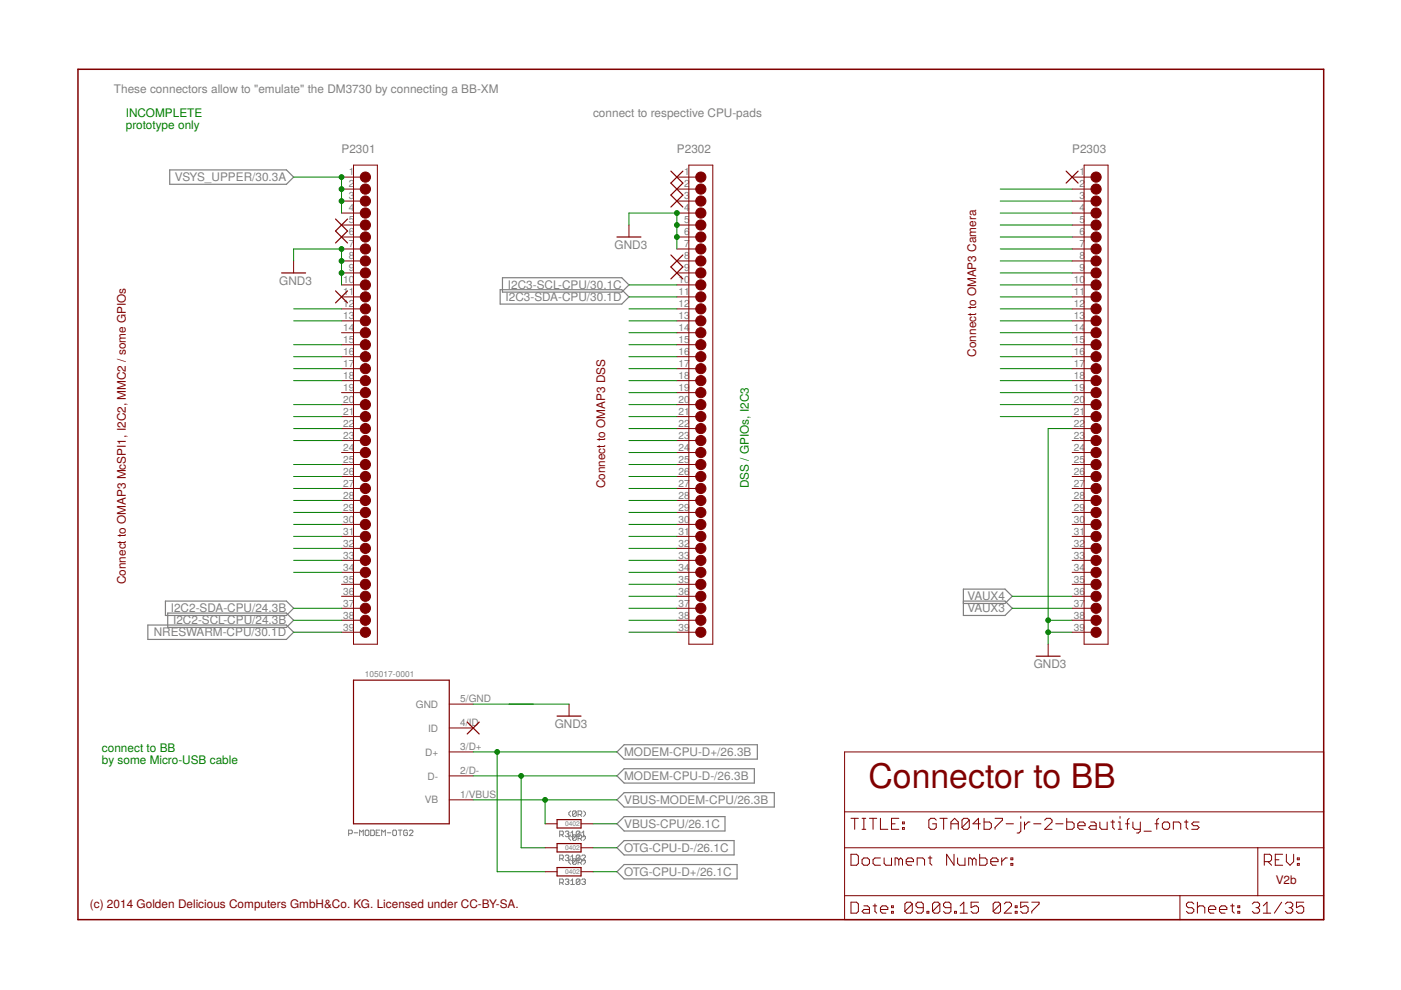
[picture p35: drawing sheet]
<svg xmlns="http://www.w3.org/2000/svg" width="297mm" height="210mm" viewBox="0 0 297 210" stroke-linecap="round" stroke-linejoin="round" font-family="sans-serif">
<defs><g id="words">
<text font-size="7.2" fill="#800000" x="184.1" y="167.1">Connector to BB</text>
<g font-size="2.5" fill="#808080">
<text x="24.1" y="19.8">These connectors allow to &quot;emulate&quot; the DM3730 by connecting a BB-XM</text>
<text x="125.7" y="24.9">connect to respective CPU-pads</text>
<text x="72.4" y="32.5">P2301</text>
<text x="143.5" y="32.5">P2302</text>
<text x="227.3" y="32.5">P2303</text>
<text x="37.1" y="38.4">VSYS_UPPER/30.3A</text>
<text x="130.3" y="52.8">GND3</text>
<text x="59.2" y="60.4">GND3</text>
<text x="107.2" y="63.8">I2C3-SDA-CPU/30.1D</text>
<text x="107.7" y="61.3">I2C3-SCL-CPU/30.1C</text>
<text x="36.2" y="129.9">I2C2-SDA-CPU/24.3B</text>
<text x="205.1" y="129.9">VAUX3</text>
<text x="205.1" y="127.3">VAUX4</text>
<text x="32.6" y="134.9">NRESWARM-CPU/30.1D</text>
<text x="36.7" y="132.4">I2C2-SCL-CPU/24.3B</text>
<text x="219.2" y="141.7">GND3</text>
<text x="117.6" y="154.4">GND3</text>
<text x="132.3" y="160.3">MODEM-CPU-D+/26.3B</text>
<text x="132.3" y="165.4">MODEM-CPU-D-/26.3B</text>
<text x="132.3" y="170.5">VBUS-MODEM-CPU/26.3B</text>
<text x="132.3" y="175.6">VBUS-CPU/26.1C</text>
<text x="132.3" y="180.6">OTG-CPU-D-/26.1C</text>
<text x="132.3" y="185.7">OTG-CPU-D+/26.1C</text>
</g>
<g font-size="2.5" fill="#008000">
<text x="26.7" y="24.9">INCOMPLETE</text>
<text x="26.7" y="27.4">prototype only</text>
<text x="158.7" y="103.6" transform="rotate(-90 158.7 103.6)">DSS / GPIOs, I2C3</text>
<text x="21.6" y="159.4">connect to BB</text>
<text x="21.6" y="162">by some Micro-USB cable</text>
</g>
<g font-size="2.5" fill="#800000">
<text x="207" y="75.6" transform="rotate(-90 207 75.6)">Connect to OMAP3 Camera</text>
<text x="128.3" y="103.6" transform="rotate(-90 128.3 103.6)">Connect to OMAP3 DSS</text>
<text x="26.7" y="123.9" transform="rotate(-90 26.7 123.9)">Connect to OMAP3 McSPI1, I2C2, MMC2 / some GPIOs</text>
<text x="270.5" y="187.4">V2b</text>
<text x="19.1" y="192.4">(c) 2014 Golden Delicious Computers GmbH&amp;Co. KG. Licensed under CC-BY-SA.</text>
</g>
<g font-size="2.1" fill="#808080">
<text x="74" y="39.7">2</text>
<text x="74" y="37.2">1</text>
<text x="145.1" y="39.7">2</text>
<text x="145.1" y="37.2">1</text>
<text x="228.9" y="39.7">2</text>
<text x="228.9" y="37.2">1</text>
<text x="74" y="42.3">3</text>
<text x="74" y="44.8">4</text>
<text x="74" y="47.3">5</text>
<text x="145.1" y="42.3">3</text>
<text x="145.1" y="44.8">4</text>
<text x="145.1" y="47.3">5</text>
<text x="228.9" y="42.3">3</text>
<text x="228.9" y="44.8">4</text>
<text x="228.9" y="47.3">5</text>
<text x="74" y="49.9">6</text>
<text x="74" y="52.4">7</text>
<text x="145.1" y="49.9">6</text>
<text x="145.1" y="52.4">7</text>
<text x="228.9" y="49.9">6</text>
<text x="228.9" y="52.4">7</text>
<text x="74" y="55">8</text>
<text x="74" y="57.5">9</text>
<text x="145.1" y="55">8</text>
<text x="145.1" y="57.5">9</text>
<text x="228.9" y="55">8</text>
<text x="228.9" y="57.5">9</text>
<text x="72.8" y="60">10</text>
<text x="72.8" y="62.6">11</text>
<text x="72.8" y="65.1">12</text>
<text x="143.9" y="60">10</text>
<text x="143.9" y="62.6">11</text>
<text x="143.9" y="65.1">12</text>
<text x="227.7" y="60">10</text>
<text x="227.7" y="62.6">11</text>
<text x="227.7" y="65.1">12</text>
<text x="72.8" y="67.7">13</text>
<text x="72.8" y="70.2">14</text>
<text x="143.9" y="67.7">13</text>
<text x="143.9" y="70.2">14</text>
<text x="227.7" y="67.7">13</text>
<text x="227.7" y="70.2">14</text>
<text x="72.8" y="72.7">15</text>
<text x="72.8" y="75.3">16</text>
<text x="72.8" y="77.8">17</text>
<text x="143.9" y="72.7">15</text>
<text x="143.9" y="75.3">16</text>
<text x="143.9" y="77.8">17</text>
<text x="227.7" y="72.7">15</text>
<text x="227.7" y="75.3">16</text>
<text x="227.7" y="77.8">17</text>
<text x="72.8" y="80.4">18</text>
<text x="72.8" y="82.9">19</text>
<text x="143.9" y="80.4">18</text>
<text x="143.9" y="82.9">19</text>
<text x="227.7" y="80.4">18</text>
<text x="227.7" y="82.9">19</text>
<text x="72.8" y="85.4">20</text>
<text x="72.8" y="88">21</text>
<text x="143.9" y="85.4">20</text>
<text x="143.9" y="88">21</text>
<text x="227.7" y="85.4">20</text>
<text x="227.7" y="88">21</text>
<text x="72.8" y="90.5">22</text>
<text x="72.8" y="93.1">23</text>
<text x="72.8" y="95.6">24</text>
<text x="143.9" y="90.5">22</text>
<text x="143.9" y="93.1">23</text>
<text x="143.9" y="95.6">24</text>
<text x="227.7" y="90.5">22</text>
<text x="227.7" y="93.1">23</text>
<text x="227.7" y="95.6">24</text>
<text x="72.8" y="98.1">25</text>
<text x="72.8" y="100.7">26</text>
<text x="143.9" y="98.1">25</text>
<text x="143.9" y="100.7">26</text>
<text x="227.7" y="98.1">25</text>
<text x="227.7" y="100.7">26</text>
<text x="72.8" y="103.2">27</text>
<text x="72.8" y="105.8">28</text>
<text x="143.9" y="103.2">27</text>
<text x="143.9" y="105.8">28</text>
<text x="227.7" y="103.2">27</text>
<text x="227.7" y="105.8">28</text>
<text x="72.8" y="108.3">29</text>
<text x="72.8" y="110.8">30</text>
<text x="72.8" y="113.4">31</text>
<text x="143.9" y="108.3">29</text>
<text x="143.9" y="110.8">30</text>
<text x="143.9" y="113.4">31</text>
<text x="227.7" y="108.3">29</text>
<text x="227.7" y="110.8">30</text>
<text x="227.7" y="113.4">31</text>
<text x="72.8" y="115.9">32</text>
<text x="72.8" y="118.5">33</text>
<text x="143.9" y="115.9">32</text>
<text x="143.9" y="118.5">33</text>
<text x="227.7" y="115.9">32</text>
<text x="227.7" y="118.5">33</text>
<text x="72.8" y="121">34</text>
<text x="72.8" y="123.5">35</text>
<text x="143.9" y="121">34</text>
<text x="143.9" y="123.5">35</text>
<text x="227.7" y="121">34</text>
<text x="227.7" y="123.5">35</text>
<text x="72.8" y="126.1">36</text>
<text x="72.8" y="128.6">37</text>
<text x="72.8" y="131.1">38</text>
<text x="143.9" y="126.1">36</text>
<text x="143.9" y="128.6">37</text>
<text x="143.9" y="131.1">38</text>
<text x="227.7" y="126.1">36</text>
<text x="227.7" y="128.6">37</text>
<text x="227.7" y="131.1">38</text>
<text x="72.8" y="133.7">39</text>
<text x="143.9" y="133.7">39</text>
<text x="227.7" y="133.7">39</text>
<text x="97.6" y="148.9">5/GND</text>
<text x="88.2" y="150">GND</text>
<text x="90.8" y="155.1">ID</text>
<text x="97.6" y="154">4/ID</text>
<text x="90.1" y="160.2">D+</text>
<text x="97.6" y="159.1">3/D+</text>
<text x="90.7" y="165.3">D-</text>
<text x="97.6" y="164.2">2/D-</text>
<text x="90.1" y="170.4">VB</text>
<text x="97.6" y="169.2">1/VBUS</text>
</g>
<text font-size="1.8" fill="#808080" x="77.4" y="143.4">105017-0001</text>
<g font-size="1.4" fill="#808080">
<text x="119.8" y="175.2">0402</text>
<text x="119.8" y="180.3">0402</text>
<text x="119.8" y="185.3">0402</text>
</g>
</g></defs>
<g fill="none" stroke="#808080" stroke-width=".21">
<path d="M73.9 176.8h.6l.2-.2v-.4l-.2-.2h-.6v1.2M75.1 176.6h.8M76.2 177.2v-1.2l.4 .4 .4-.4v1.2M77.6 176h.4l.2 .2v.8l-.2 .2h-.4l-.2-.2v-.8zM78.6 176h.6l.2 .2v.8l-.2 .2h-.6zM79.8 176.6h.4M80.5 176h-.7v1.2h.7M80.9 177.2v-1.2l.4 .4 .4-.4v1.2M82.1 176.6h.8M83.5 176h.3l.3 .2v.8l-.3 .2h-.3l-.2-.2v-.8zM84.4 176h.8M84.8 176v1.2"/>
<path d="M86.4 176.2l-.2-.2h-.4l-.2 .2v.8l.2 .2h.4l.2-.2v-.4h-.4M86.8 176.2l.2-.2h.4l.1 .2v.2l-.7 .8h.7M118.7 177h.6l.1-.2v-.4l-.1-.2h-.6v1.2M119.1 177l.3 .4M119.8 176.4l.2-.2h.4l.2 .2-.2 .4M120.2 176.8h.2M120.4 176.8l.2 .2-.2 .4h-.4l-.2-.2M121 177l-.4 .4v.4l.4 .4M121 171.9l-.4 .4v.4l.4 .4M121 176.6l.4-.4v1.8M121 177.4h.8M121.4 177.2l.2-.2h.4l.2 .2"/>
<path d="M122.2 172.1l-.2-.2h-.4l-.2 .2v.8M122.2 172.1v.8l-.2 .2h-.4l-.2-.2M122.2 177.2l-.8 .8M122.2 172.1l-.8 .8M122.6 177.8h.5l.2-.2v-.4l-.2-.2h-.5v1.2M122.6 172.7h.5l.2-.2v-.4l-.2-.2h-.5v1.2M123 176.4l-.2-.2h-.4l-.2 .2v1.6l-.2 .2h-.4l-.2-.2M123 177.8l.3 .4M123 172.7l.3 .4M123 176.4v.8l-.2 .2h-.4l-.2-.2M123 176.4l-.8 .8M123.3 177.4h.8"/>
<path d="M123.3 176.6l.4-.4v1.2M123.7 171.9l.4 .4v.4l-.4 .4M123.7 177l.4 .4M124.1 177.4v.4l-.4 .4M118.7 182.1h.6l.1-.2v-.4l-.1-.2h-.6v1.2M118.7 187.2h.6l.1-.2v-.4l-.1-.2h-.6v1.1M119.1 182.1l.3 .4M119.1 187.2l.3 .3M119.8 181.5l.2-.2h.4l.2 .2-.2 .4M119.8 186.6l.2-.2h.4l.2 .2-.2 .4M120.2 181.9h.2M120.2 187h.2"/>
<path d="M120.4 181.9l.2 .2-.2 .4h-.4l-.2-.2M120.4 187l.2 .2-.2 .3h-.4l-.2-.2M121 182.1l-.4 .4v.4l.4 .4M121 181.7l.4-.4v1.8M121 186.8l.4-.4v1.1M121 182.5h.8M121 187.5h.8M121.4 182.3l.2-.2h.4l.2 .2M122.2 182.3l-.8 .8M122.6 182.9h.5l.2-.2v-.4l-.2-.2h-.5v1.2M123 181.5l-.2-.2h-.4l-.2 .2v1.6l-.2 .2h-.4l-.2-.2M123 186.6l-.2-.2h-.4l-.2 .2v.7"/>
<path d="M123 182.9l.3 .4M123 181.5v.8l-.2 .2h-.4l-.2-.2M123 186.6v.7l-.2 .2h-.4l-.2-.2M123 181.5l-.8 .8M123 186.6l-.8 .7M123.3 181.5l.2-.2h.4l.2 .2v.2l-.8 .8h.8M123.3 186.6l.2-.2h.4l.2 .2-.2 .4M123.7 182.1l.4 .4M123.7 187h.2M123.9 187l.2 .2-.2 .3h-.4l-.2-.2M124.1 182.5v.4l-.4 .4"/>
</g>
<g fill="none" stroke="#808080" stroke-width=".25">
<path d="M36 36h24.7l1.6 1.5-1.6 1.6h-24.7zM106.5 58.9h25.3l1.5 1.5-1.5 1.5h-25.3zM106 61.4h25.8l1.5 1.5-1.5 1.6h-25.8zM31.3 132.5h29.4l1.6 1.5-1.6 1.6h-29.4zM35.1 127.4h25.6l1.6 1.6-1.6 1.5h-25.6zM35.6 130h25.1l1.6 1.5-1.6 1.5h-25.1zM204.3 127.4h8.8l1.5 1.6-1.5 1.5h-8.8v-5.6h8.8l1.5 1.5-1.5 1.6h-8.8M130.8 159.4l1.5-1.5h28.3v3.1h-28.3zM130.8 169.6l1.5-1.5h31.9v3h-31.9zM130.8 164.5l1.5-1.5h27.6v3h-27.6zM130.8 179.7l1.5-1.5h23.3v3.1h-23.3zM130.8 174.7l1.5-1.6h21.4v3.1h-21.4z"/>
<path d="M130.8 184.8l1.5-1.5h24v3.1h-24z"/>
</g>
<g fill="none" stroke="#800000" stroke-width=".21">
<path d="M72.4 37.5h5.1M75 35h5v101.6h-5zM143.5 37.5h5.1M146 35h5.1v101.6h-5.1zM227.3 37.5h5.1M229.8 35h5.1v101.6h-5.1zM62.3 55.3v2.6M72.4 40.1h5.1M72.4 42.6h5.1M72.4 45.2h5.1M72.4 47.7h5.1M72.4 50.2h5.1"/>
<path d="M72.4 52.8h5.1M72.4 55.3h5.1M72.4 57.9h5.1M133.3 47.7v2.5M143.5 40.1h5.1M143.5 42.6h5.1M143.5 45.2h5.1M143.5 47.7h5.1M143.5 50.2h5.1M143.5 52.8h5.1M143.5 55.3h5.1M143.5 57.9h5.1"/>
<path d="M227.3 40.1h5.1M227.3 42.6h5.1M227.3 45.2h5.1M227.3 47.7h5.1M227.3 50.2h5.1M227.3 52.8h5.1M227.3 55.3h5.1M227.3 57.9h5.1M72.4 60.4h5.1M72.4 62.9h5.1M72.4 65.5h5.1M72.4 68h5.1"/>
<path d="M72.4 70.5h5.1M72.4 73.1h5.1M72.4 75.6h5.1M72.4 78.2h5.1M143.5 60.4h5.1M143.5 62.9h5.1M143.5 65.5h5.1M143.5 68h5.1M143.5 70.5h5.1M143.5 73.1h5.1M143.5 75.6h5.1M143.5 78.2h5.1"/>
<path d="M227.3 60.4h5.1M227.3 62.9h5.1M227.3 65.5h5.1M227.3 68h5.1M227.3 70.5h5.1M227.3 73.1h5.1M227.3 75.6h5.1M227.3 78.2h5.1M72.4 80.7h5.1M72.4 83.2h5.1M72.4 85.8h5.1M72.4 88.3h5.1"/>
<path d="M72.4 90.9h5.1M72.4 93.4h5.1M72.4 95.9h5.1M72.4 98.5h5.1M143.5 80.7h5.1M143.5 83.2h5.1M143.5 85.8h5.1M143.5 88.3h5.1M143.5 90.9h5.1M143.5 93.4h5.1M143.5 95.9h5.1M143.5 98.5h5.1"/>
<path d="M227.3 80.7h5.1M227.3 83.2h5.1M227.3 85.8h5.1M227.3 88.3h5.1M227.3 90.9h5.1M227.3 93.4h5.1M227.3 95.9h5.1M227.3 98.5h5.1M72.4 101h5.1M72.4 103.6h5.1M72.4 106.1h5.1M72.4 108.6h5.1"/>
<path d="M72.4 111.2h5.1M72.4 113.7h5.1M72.4 116.3h5.1M72.4 118.8h5.1M143.5 101h5.1M143.5 103.6h5.1M143.5 106.1h5.1M143.5 108.6h5.1M143.5 111.2h5.1M143.5 113.7h5.1M143.5 116.3h5.1M143.5 118.8h5.1"/>
<path d="M227.3 101h5.1M227.3 103.6h5.1M227.3 106.1h5.1M227.3 108.6h5.1M227.3 111.2h5.1M227.3 113.7h5.1M227.3 116.3h5.1M227.3 118.8h5.1M72.4 121.3h5.1M72.4 123.9h5.1M72.4 126.4h5.1M72.4 129h5.1"/>
<path d="M72.4 131.5h5.1M72.4 134h5.1M143.5 121.3h5.1M143.5 123.9h5.1M143.5 126.4h5.1M143.5 129h5.1M143.5 131.5h5.1M143.5 134h5.1M222.2 136.6v2.5M227.3 121.3h5.1M227.3 123.9h5.1M227.3 126.4h5.1"/>
<path d="M227.3 129h5.1M227.3 131.5h5.1M227.3 134h5.1M95.2 159.4h5.1M95.2 154.3h5.1M95.2 149.3h5.1M120.6 149.3v2.5M179.1 159.4h101.5v35.6h-101.5zM95.2 169.6h5.1M95.2 164.5h5.1M115.6 179.7h2.5M115.6 174.7h2.5"/>
<path d="M123.2 179.7h2.5M123.2 174.7h2.5M179.1 179.7h101.5M179.1 172.1h101.5M180.4 173.5h1.6M181.2 173.5v2.3M182.8 173.5h.8M182.8 175.8h.8M183.2 173.5v2.3M184.3 173.5h1.6M185.1 173.5v2.3M186.7 173.5v2.3h1.5"/>
<path d="M189 174.7h.8M190.6 173.5h-1.6v2.3h1.6M191.3 175.5h.4v.3h-.4zM191.3 174.3h.4v.4h-.4zM198.5 173.9l-.4-.4h-.8l-.4 .4v1.6l.4 .3h.8l.4-.3v-.8h-.8M199.3 173.5h1.5M200.1 173.5v2.3M201.6 175.8v-1.5l.8-.8 .8 .8v1.5M201.6 174.7h1.6M205.5 173.9l-.4-.4h-.8l-.3 .4v1.6M205.5 173.9v1.6l-.4 .3h-.8l-.3-.3M205.5 173.9l-1.5 1.6"/>
<path d="M207.9 174.7h-1.6l1.2-1.2v2.3M208.6 173.5v2.3h1.2l.4-.3v-.8l-.4-.4h-1.2M211 173.5h1.5v.4l-1.5 1.6v.3M213.3 174.7h1.6M216.4 173.1v.4M216.4 174.3v1.9l-.4 .4h-.4M217.2 174.3v1.5M218.4 174.3h-.4l-.8 .8M219.2 174.7h1.5M221.5 173.9l.4-.4h.8l.4 .4v.4l-1.6 1.5h1.6M223.8 174.7h1.6M226.2 173.5v2.3h1.1l.4-.3v-.8l-.4-.4h-1.1"/>
<path d="M228.5 175.1h1.6v-.4l-.4-.4h-.8l-.4 .4v.8l.4 .3h.8M231.2 174.3h.8l.4 .4v1.1h-1.2l-.4-.3 .4-.4h1.2M233.2 174.3v1.2l.4 .3h1.1v-1.5M235.5 174.3h.8M235.9 173.9v1.6l.4 .3M237.1 175.8h.8M237.1 174.3h.4v1.5M237.5 173.1v.4M238.6 174.7h.8M239.4 173.5l-.4 .4v1.9M240.2 174.3v1.2l.4 .3h1.2M241.8 174.3v1.9l-.4 .4h-.4"/>
<path d="M242.5 176.2h1.6M244.9 174.7h.8M245.7 173.5l-.4 .4v1.9M246.4 174.7l.4-.4h.8l.4 .4v.8l-.4 .3h-.8l-.4-.3zM248.8 175.8v-1.5h1.1l.4 .4v1.1M251.1 174.3h.8M251.5 173.9v1.6l.4 .3M254.2 174.3h-1.1l-.4 .4 .4 .4h.8l.3 .4-.3 .3h-1.2M266.7 179.7v10.2M115.6 184.8h2.5M123.2 184.8h2.5M179.1 189.9h101.5"/>
<path d="M180.4 181.1h1.2l.4 .4v1.6l-.4 .4h-1.2zM180.4 191.3h1.2l.4 .4v1.5l-.4 .4h-1.2zM182.8 182.3l.4-.4h.7l.4 .4v.8l-.4 .4h-.7l-.4-.4zM183.2 192.1h.7l.4 .3v1.2h-1.1l-.4-.4 .4-.4h1.1M185.1 192.1h.8M185.5 191.7v1.5l.4 .4M186.7 192.8h1.5v-.4l-.4-.3h-.8l-.3 .3v.8l.3 .4h.8M186.7 181.9h-1.2l-.4 .4v.8l.4 .4h1.2M187.5 181.9v1.2l.3 .4h1.2v-1.6M189 193.2h.4v.4h-.4zM189 192.1h.4v.3h-.4zM190.6 182.3l-.4-.4h-.4v1.6"/>
<path d="M190.6 182.3l.4-.4 .3 .4v1.2M190.6 182.3v1.2M192.1 182.7h1.6v-.4l-.4-.4h-.8l-.4 .4v.8l.4 .4h.8M193.4 191.7v1.5l-.4 .4h-.7l-.4-.4M193.4 191.7l-.4-.4h-.7l-.4 .4v1.5M193.4 191.7l-1.5 1.5M194.5 183.5v-1.6h1.1l.4 .4v1.2M195.7 192.4h-1.1l-.4-.3v-.4l.4-.4h.8l.3 .4v1.5l-.3 .4h-.8l-.4-.4M196.5 193.2h.4v.4h-.4zM196.8 181.9h.8M197.2 181.5v1.6l.4 .4M199.3 191.7v1.5l-.4 .4h-.8l-.4-.4"/>
<path d="M199.3 191.7l-.4-.4h-.8l-.4 .4v1.5M199.3 191.7l-1.6 1.5M201.6 192.4h-1.2l-.4-.3v-.4l.4-.4h.8l.4 .4v1.5l-.4 .4h-.8l-.4-.4M202.3 181.1v2.4l-1.6-2.4v2.4M202.4 193.2h.4v.4h-.4zM203 181.9v1.2l.4 .4h1.2v-1.6M203.6 193.6h1.5M203.6 192.1l.7-.8v2.3M206.2 182.3l-.4-.4h-.4v1.6M206.2 182.3v1.2M206.2 182.3l.3-.4 .4 .4v1.2M207.5 191.3h-1.6v1.1l.8-.3h.4l.4 .3v.8l-.4 .4h-.8l-.4-.4"/>
<path d="M207.7 181.1v2.4h1.2l.4-.4v-.8l-.4-.4h-1.2M210.1 182.7h1.5v-.4l-.4-.4h-.8l-.3 .4v.8l.3 .4h.8M212.1 191.7v1.5l-.4 .4h-.7l-.4-.4M212.1 191.7l-.4-.4h-.7l-.4 .4v1.5M212.1 191.7l-1.5 1.5M212.4 181.9v1.6M212.9 191.7l.4-.4h.8l.4 .4v.4l-1.6 1.5h1.6M213.6 181.9h-.4l-.8 .8M214.3 183.1h.4v.4h-.4zM214.3 181.9h.4v.4h-.4zM215.2 193.2h.4v.4h-.4zM215.2 192.1h.4v.3h-.4z"/>
<path d="M218 191.3h-1.6v1.1l.8-.3h.4l.4 .3v.8l-.4 .4h-.8l-.4-.4M218.8 191.3h1.5v.4l-1.5 1.5v.4M250.2 189.9v5.1M253.1 191.7l-.4-.4h-.8l-.4 .4v.4l.4 .3h.8l.4 .4v.4l-.4 .4h-.8l-.4-.4M253.9 192.4l.4-.3h.8l.3 .3v1.2M253.9 191.3v2.3M256.2 192.8h1.6v-.4l-.4-.3h-.8l-.4 .3v.8l.4 .4h.8M258.6 192.8h1.5v-.4l-.4-.3h-.7l-.4 .3v.8l.4 .4h.7M260.9 192.1h.8M261.3 191.7v1.5l.4 .4M262.4 193.2h.4v.4h-.4zM262.4 192.1h.4v.3h-.4z"/>
<path d="M265.5 191.7l.4-.4h.8l.4 .4v.4l-.4 .3M266.3 192.4h.4M266.7 192.4l.4 .4v.4l-.4 .4h-.8l-.4-.4M267.8 193.6h1.6M267.8 192.1l.8-.8v2.3M268.1 182.7h1.1l.4-.4v-.8l-.4-.4h-1.1v2.4M268.8 182.7l.8 .8M270.4 182.3h.8M271.7 191.3l-1.5 2.3M271.9 181.1h-1.5v2.4h1.5M272.5 191.7l.4-.4h.8l.4 .4v.4l-.4 .3M272.7 181.1v1.6l.8 .8 .8-.8v-1.6"/>
<path d="M273.3 192.4h.4M273.7 192.4l.4 .4v.4l-.4 .4h-.8l-.4-.4M275.1 183.1h.4v.4h-.4zM275.1 181.9h.4v.4h-.4zM276.4 191.3h-1.5v1.1l.7-.3h.4l.4 .3v.8l-.4 .4h-.7l-.4-.4"/>
</g>
<path d="M16.5 14.7h264.1v180.3h-264.1z" fill="none" stroke="#800000" stroke-width=".32"/>
<g fill="#800000" stroke="#800000" stroke-width=".21">
<circle cx="77.5" cy="40.1" r="1.08"/>
<circle cx="77.5" cy="42.6" r="1.08"/>
<circle cx="77.5" cy="45.2" r="1.08"/>
<circle cx="77.5" cy="47.7" r="1.08"/>
<circle cx="77.5" cy="50.2" r="1.08"/>
<circle cx="77.5" cy="52.8" r="1.08"/>
<circle cx="77.5" cy="55.3" r="1.08"/>
<circle cx="77.5" cy="57.9" r="1.08"/>
<circle cx="77.5" cy="60.4" r="1.08"/>
<circle cx="77.5" cy="62.9" r="1.08"/>
<circle cx="77.5" cy="65.5" r="1.08"/>
<circle cx="77.5" cy="68" r="1.08"/>
<circle cx="77.5" cy="70.5" r="1.08"/>
<circle cx="77.5" cy="73.1" r="1.08"/>
<circle cx="77.5" cy="75.6" r="1.08"/>
<circle cx="77.5" cy="78.2" r="1.08"/>
<circle cx="77.5" cy="80.7" r="1.08"/>
<circle cx="77.5" cy="83.2" r="1.08"/>
<circle cx="77.5" cy="85.8" r="1.08"/>
<circle cx="77.5" cy="88.3" r="1.08"/>
<circle cx="77.5" cy="90.9" r="1.08"/>
<circle cx="77.5" cy="93.4" r="1.08"/>
<circle cx="77.5" cy="95.9" r="1.08"/>
<circle cx="77.5" cy="98.5" r="1.08"/>
<circle cx="77.5" cy="101" r="1.08"/>
<circle cx="77.5" cy="103.6" r="1.08"/>
<circle cx="77.5" cy="106.1" r="1.08"/>
<circle cx="77.5" cy="108.6" r="1.08"/>
<circle cx="77.5" cy="111.2" r="1.08"/>
<circle cx="77.5" cy="113.7" r="1.08"/>
<circle cx="77.5" cy="116.3" r="1.08"/>
<circle cx="77.5" cy="118.8" r="1.08"/>
<circle cx="77.5" cy="121.3" r="1.08"/>
<circle cx="77.5" cy="123.9" r="1.08"/>
<circle cx="77.5" cy="126.4" r="1.08"/>
<circle cx="77.5" cy="129" r="1.08"/>
<circle cx="77.5" cy="131.5" r="1.08"/>
<circle cx="77.5" cy="134" r="1.08"/>
<circle cx="77.5" cy="37.5" r="1.08"/>
<circle cx="232.4" cy="40.1" r="1.08"/>
<circle cx="232.4" cy="42.6" r="1.08"/>
<circle cx="232.4" cy="45.2" r="1.08"/>
<circle cx="232.4" cy="47.7" r="1.08"/>
<circle cx="232.4" cy="50.2" r="1.08"/>
<circle cx="232.4" cy="52.8" r="1.08"/>
<circle cx="232.4" cy="55.3" r="1.08"/>
<circle cx="232.4" cy="57.9" r="1.08"/>
<circle cx="232.4" cy="60.4" r="1.08"/>
<circle cx="232.4" cy="62.9" r="1.08"/>
<circle cx="232.4" cy="65.5" r="1.08"/>
<circle cx="232.4" cy="68" r="1.08"/>
<circle cx="232.4" cy="70.5" r="1.08"/>
<circle cx="232.4" cy="73.1" r="1.08"/>
<circle cx="232.4" cy="75.6" r="1.08"/>
<circle cx="232.4" cy="78.2" r="1.08"/>
<circle cx="232.4" cy="80.7" r="1.08"/>
<circle cx="232.4" cy="83.2" r="1.08"/>
<circle cx="232.4" cy="85.8" r="1.08"/>
<circle cx="232.4" cy="88.3" r="1.08"/>
<circle cx="232.4" cy="90.9" r="1.08"/>
<circle cx="232.4" cy="93.4" r="1.08"/>
<circle cx="232.4" cy="95.9" r="1.08"/>
<circle cx="232.4" cy="98.5" r="1.08"/>
<circle cx="232.4" cy="101" r="1.08"/>
<circle cx="232.4" cy="103.6" r="1.08"/>
<circle cx="232.4" cy="106.1" r="1.08"/>
<circle cx="232.4" cy="108.6" r="1.08"/>
<circle cx="232.4" cy="111.2" r="1.08"/>
<circle cx="232.4" cy="113.7" r="1.08"/>
<circle cx="232.4" cy="116.3" r="1.08"/>
<circle cx="232.4" cy="118.8" r="1.08"/>
<circle cx="232.4" cy="121.3" r="1.08"/>
<circle cx="232.4" cy="123.9" r="1.08"/>
<circle cx="232.4" cy="126.4" r="1.08"/>
<circle cx="232.4" cy="129" r="1.08"/>
<circle cx="232.4" cy="131.5" r="1.08"/>
<circle cx="232.4" cy="134" r="1.08"/>
<circle cx="232.4" cy="37.5" r="1.08"/>
<circle cx="148.6" cy="40.1" r="1.08"/>
<circle cx="148.6" cy="42.6" r="1.08"/>
<circle cx="148.6" cy="45.2" r="1.08"/>
<circle cx="148.6" cy="47.7" r="1.08"/>
<circle cx="148.6" cy="50.2" r="1.08"/>
<circle cx="148.6" cy="52.8" r="1.08"/>
<circle cx="148.6" cy="55.3" r="1.08"/>
<circle cx="148.6" cy="57.9" r="1.08"/>
<circle cx="148.6" cy="60.4" r="1.08"/>
<circle cx="148.6" cy="62.9" r="1.08"/>
<circle cx="148.6" cy="65.5" r="1.08"/>
<circle cx="148.6" cy="68" r="1.08"/>
<circle cx="148.6" cy="70.5" r="1.08"/>
<circle cx="148.6" cy="73.1" r="1.08"/>
<circle cx="148.6" cy="75.6" r="1.08"/>
<circle cx="148.6" cy="78.2" r="1.08"/>
<circle cx="148.6" cy="80.7" r="1.08"/>
<circle cx="148.6" cy="83.2" r="1.08"/>
<circle cx="148.6" cy="85.8" r="1.08"/>
<circle cx="148.6" cy="88.3" r="1.08"/>
<circle cx="148.6" cy="90.9" r="1.08"/>
<circle cx="148.6" cy="93.4" r="1.08"/>
<circle cx="148.6" cy="95.9" r="1.08"/>
<circle cx="148.6" cy="98.5" r="1.08"/>
<circle cx="148.6" cy="101" r="1.08"/>
<circle cx="148.6" cy="103.6" r="1.08"/>
<circle cx="148.6" cy="106.1" r="1.08"/>
<circle cx="148.6" cy="108.6" r="1.08"/>
<circle cx="148.6" cy="111.2" r="1.08"/>
<circle cx="148.6" cy="113.7" r="1.08"/>
<circle cx="148.6" cy="116.3" r="1.08"/>
<circle cx="148.6" cy="118.8" r="1.08"/>
<circle cx="148.6" cy="121.3" r="1.08"/>
<circle cx="148.6" cy="123.9" r="1.08"/>
<circle cx="148.6" cy="126.4" r="1.08"/>
<circle cx="148.6" cy="129" r="1.08"/>
<circle cx="148.6" cy="131.5" r="1.08"/>
<circle cx="148.6" cy="134" r="1.08"/>
<circle cx="148.6" cy="37.5" r="1.08"/>
</g>
<g fill="none" stroke="#800000" stroke-width=".25">
<path d="M142.2 36.3l2.6 2.5-2.6 2.6 2.6 2.5M144.8 36.3l-2.6 2.5 2.6 2.6-2.6 2.5M226 36.3l2.6 2.5M228.6 36.3l-2.6 2.5M59.7 57.9h5.1M71.1 46.4l2.6 2.6-2.6 2.5M73.7 46.4l-2.6 2.6 2.6 2.5M130.8 50.2h5.1M142.2 54.1l2.6 2.5-2.6 2.5M144.8 54.1l-2.6 2.5 2.6 2.5M71.1 61.7l2.6 2.5M73.7 61.7l-2.6 2.5"/>
<path d="M219.7 139.1h5.1M75 144.2h20.2v30.5h-20.2zM99.1 153.1l2.5 2.5M101.6 153.1l-2.5 2.5M118.1 151.8h5.1M118.1 178.9h5.1v1.7h-5.1zM118.1 173.8h5.1v1.8h-5.1zM118.1 183.9h5.1v1.8h-5.1z"/>
</g>
<g fill="none" stroke="#008000" stroke-width=".21">
<path d="M62.3 37.5h10.1v7.7M62.3 55.3v-2.5h10.1v7.6M133.3 47.7v-2.5h10.2v7.6M212.1 52.8h15.2M212.1 45.2h15.2M212.1 40.1h15.2M212.1 42.6h15.2M212.1 47.7h15.2M212.1 50.2h15.2M212.1 55.3h15.2M212.1 57.9h15.2M62.3 68h10.1"/>
<path d="M62.3 75.6h10.1M62.3 78.2h10.1M62.3 65.5h10.1M62.3 73.1h10.1M133.3 68h10.2M133.3 75.6h10.2M133.3 78.2h10.2M133.3 60.4h10.2M133.3 62.9h10.2M133.3 65.5h10.2M133.3 70.5h10.2M133.3 73.1h10.2"/>
<path d="M212.1 68h15.2M212.1 75.6h15.2M212.1 78.2h15.2M212.1 60.4h15.2M212.1 62.9h15.2M212.1 65.5h15.2M212.1 70.5h15.2M212.1 73.1h15.2M62.3 80.7h10.1M62.3 88.3h10.1M62.3 90.9h10.1M62.3 93.4h10.1"/>
<path d="M62.3 85.8h10.1M62.3 98.5h10.1M133.3 80.7h10.2M133.3 88.3h10.2M133.3 90.9h10.2M133.3 93.4h10.2M133.3 83.2h10.2M133.3 85.8h10.2M133.3 95.9h10.2M133.3 98.5h10.2M212.1 80.7h15.2M212.1 88.3h15.2"/>
<path d="M212.1 83.2h15.2M212.1 85.8h15.2M227.3 90.9h-5.1v45.7M62.3 101h10.1M62.3 103.6h10.1M62.3 106.1h10.1M62.3 108.6h10.1M62.3 111.2h10.1M62.3 113.7h10.1M62.3 116.3h10.1M62.3 118.8h10.1M133.3 101h10.2"/>
<path d="M133.3 103.6h10.2M133.3 106.1h10.2M133.3 108.6h10.2M133.3 111.2h10.2M133.3 113.7h10.2M133.3 116.3h10.2M133.3 118.8h10.2M62.3 121.3h10.1M62.3 131.5h10.1M62.3 134h10.1M62.3 129h10.1M133.3 121.3h10.2"/>
<path d="M133.3 131.5h10.2M133.3 134h10.2M133.3 123.9h10.2M133.3 126.4h10.2M133.3 129h10.2M214.6 126.4h12.7M214.6 129h12.7M222.2 131.5h5.1M222.2 134h5.1M100.3 149.3h20.3M100.3 159.4h30.5M105.4 159.4v25.4h10.2"/>
<path d="M100.3 169.6h30.5M100.3 164.5h30.5M110.5 164.5v15.2h5.1M115.6 169.6v5.1M125.7 179.7h5.1M125.7 174.7h5.1M125.7 184.8h5.1"/>
</g>
<g fill="#008000" stroke="#008000" stroke-width=".21">
<circle cx="72.4" cy="42.6" r=".51"/>
<circle cx="72.4" cy="40.1" r=".51"/>
<circle cx="72.4" cy="37.5" r=".51"/>
<circle cx="72.4" cy="55.3" r=".51"/>
<circle cx="72.4" cy="57.9" r=".51"/>
<circle cx="72.4" cy="52.8" r=".51"/>
<circle cx="143.5" cy="50.2" r=".51"/>
<circle cx="143.5" cy="47.7" r=".51"/>
<circle cx="143.5" cy="45.2" r=".51"/>
<circle cx="222.2" cy="134" r=".51"/>
<circle cx="222.2" cy="131.5" r=".51"/>
<circle cx="115.6" cy="169.6" r=".51"/>
<circle cx="110.5" cy="164.5" r=".51"/>
<circle cx="105.4" cy="159.4" r=".51"/>
</g>
<use href="#words"/>
</svg>
